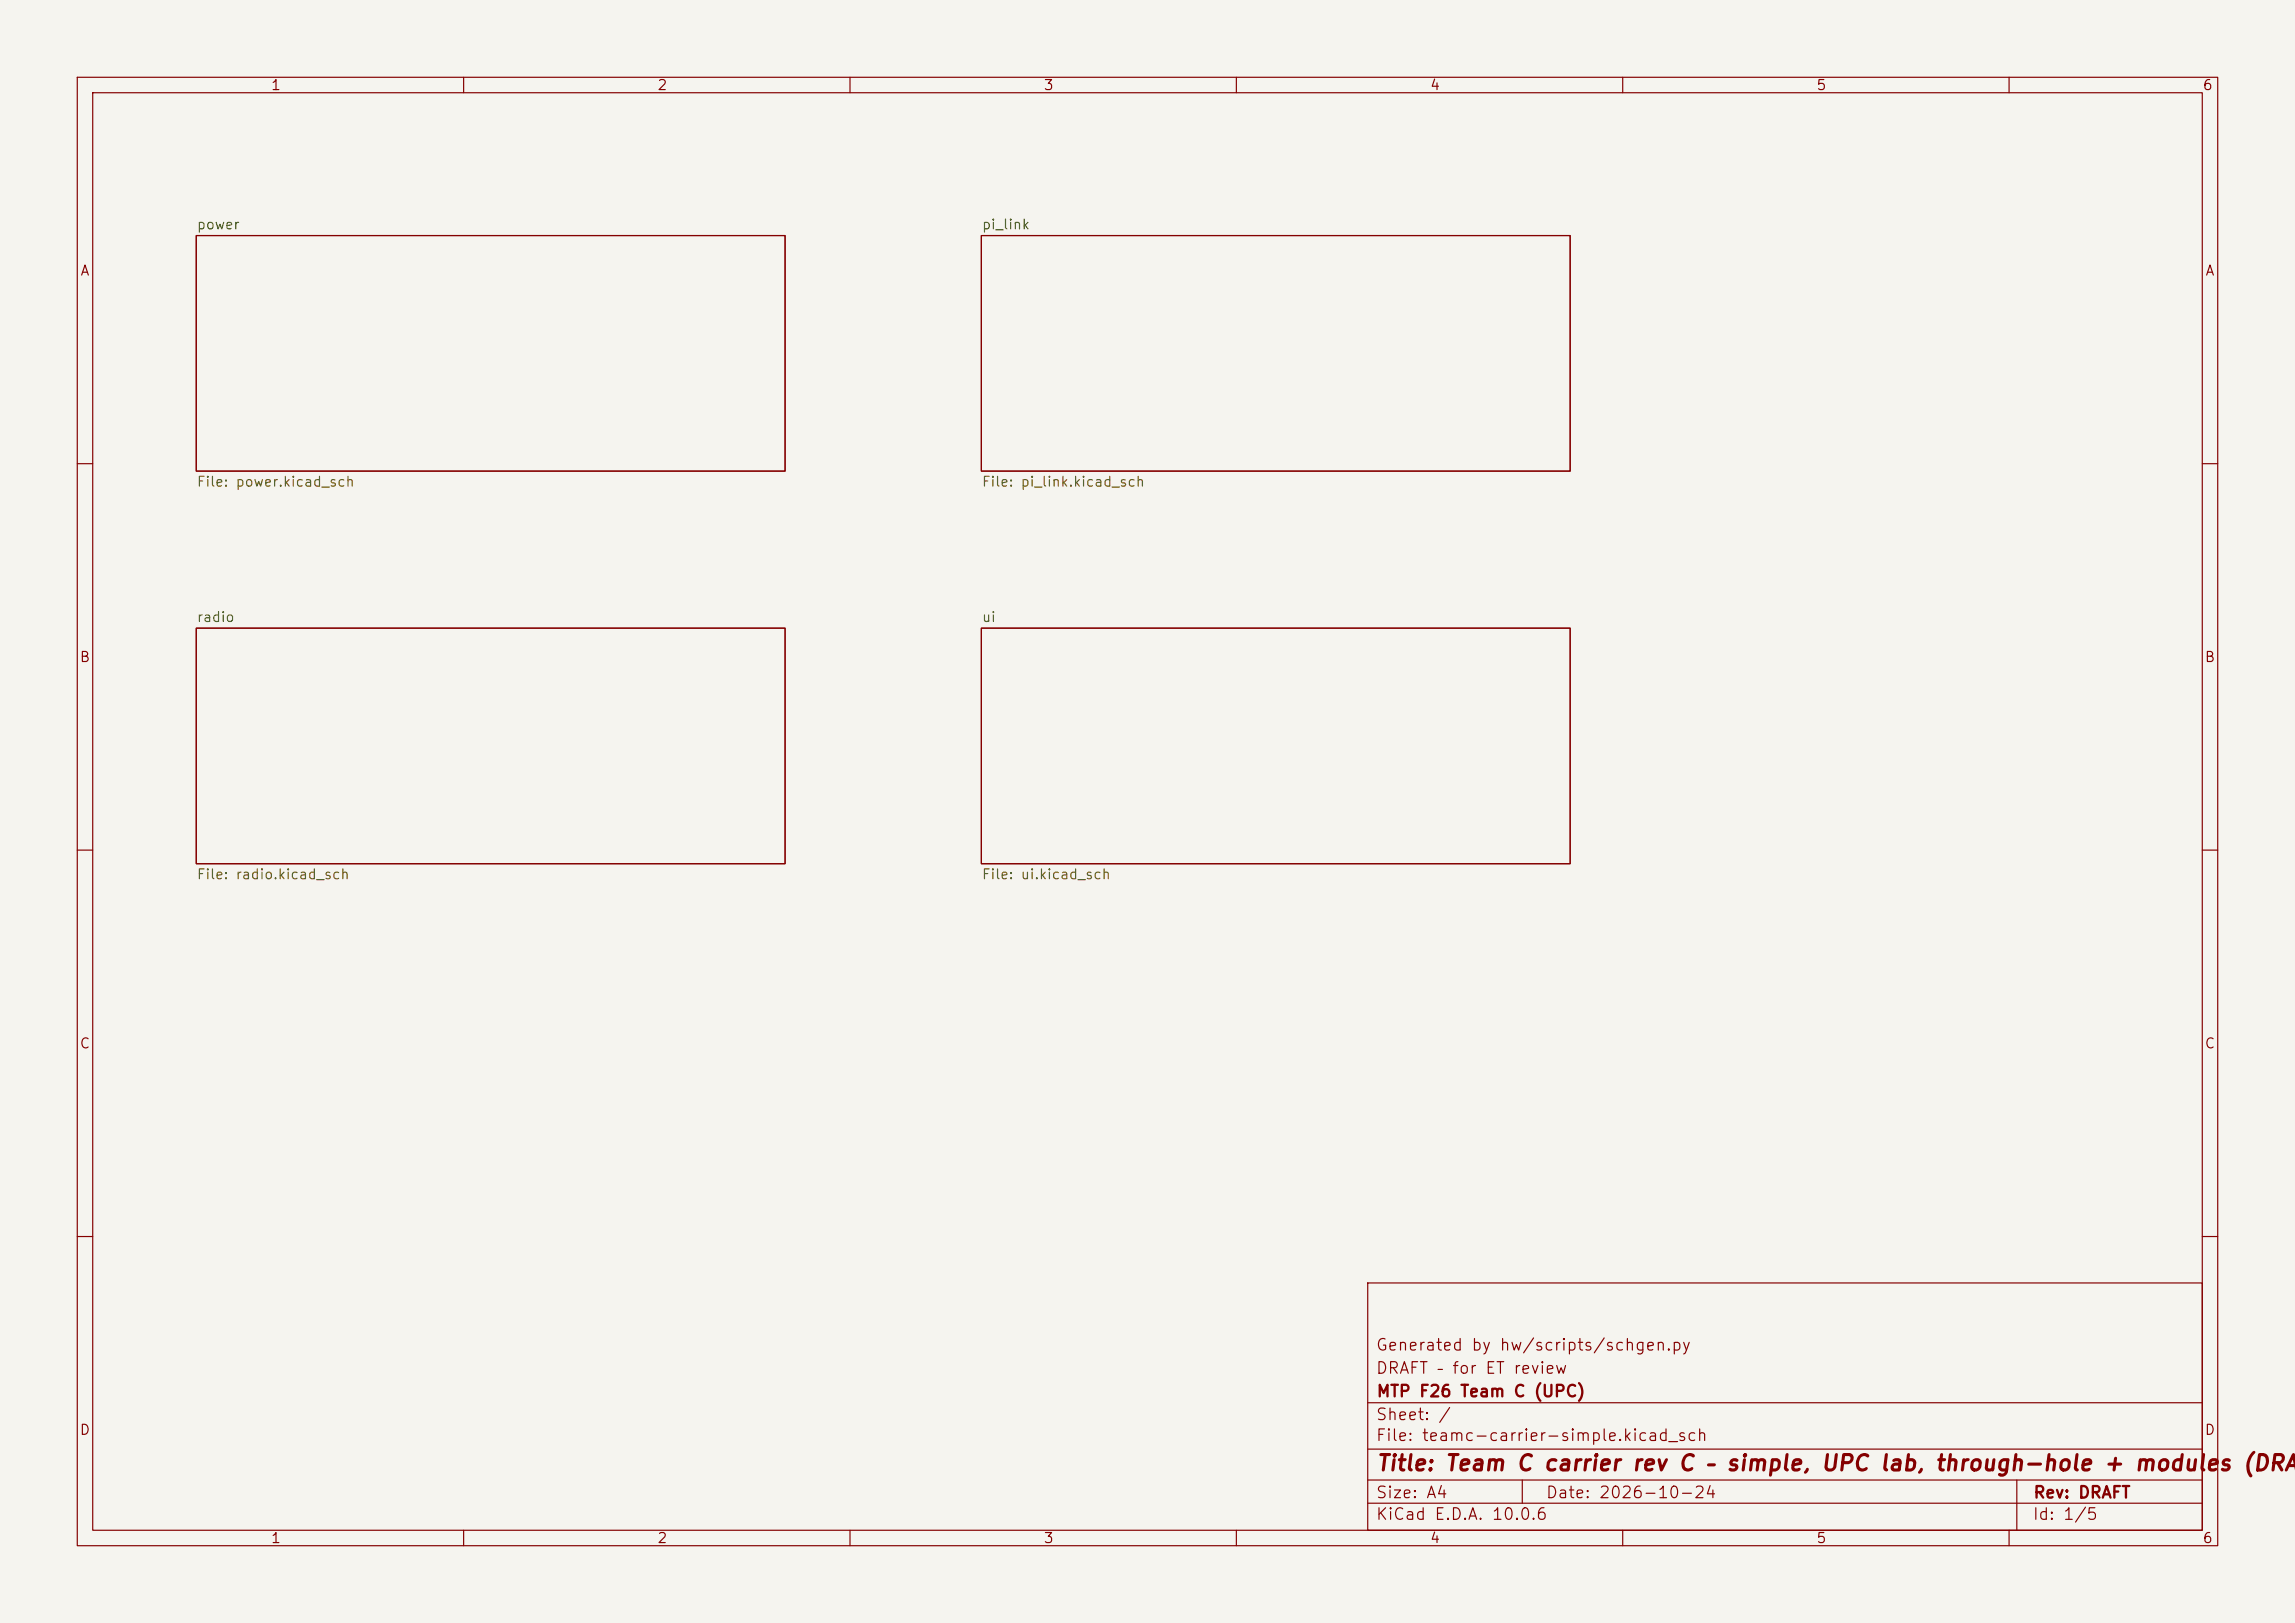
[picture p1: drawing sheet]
<svg xmlns="http://www.w3.org/2000/svg" width="297mm" height="210mm" viewBox="0 0 297 210" stroke-linecap="round" stroke-linejoin="round" font-family="sans-serif">
<defs><g id="words">
<text font-size="2" fill="#840000" x="178" y="190.8">Title: Team C carrier rev C – simple, UPC lab, through-hole + modules (DRAF</text>
<g font-size="1.5" fill="#840000">
<text x="178" y="178.1">DRAFT – for ET review</text>
<text x="178" y="175.1">Generated by hw/scripts/schgen.py</text>
<text x="178" y="184.1">Sheet: /</text>
<text x="178" y="181.1">MTP F26 Team C (UPC)</text>
<text x="178" y="186.8">File: teamc-carrier-simple.kicad_sch</text>
<text x="178" y="197">KiCad E.D.A. 10.0.6</text>
<text x="178" y="194.2">Size: A4</text>
<text x="200" y="194.2">Date: 2026-10-24</text>
<text x="263" y="197">Id: 1/5</text>
<text x="263" y="194.2">Rev: DRAFT</text>
</g>
<g font-size="1.3" fill="#840000">
<text x="35" y="12">1</text>
<text x="85" y="12">2</text>
<text x="135" y="12">3</text>
<text x="185" y="12">4</text>
<text x="235" y="12">5</text>
<text x="285" y="12">6</text>
<text x="10.3" y="36">A</text>
<text x="285.3" y="36">A</text>
<text x="10.2" y="86">B</text>
<text x="285.2" y="86">B</text>
<text x="10.2" y="136">C</text>
<text x="285.2" y="136">C</text>
<text x="10.2" y="186">D</text>
<text x="285.2" y="186">D</text>
<text x="35" y="200">1</text>
<text x="85" y="200">2</text>
<text x="135" y="200">3</text>
<text x="185" y="200">4</text>
<text x="235" y="200">5</text>
<text x="285" y="200">6</text>
</g>
<g font-size="1.3" fill="#006464">
<text x="25.4" y="30">power</text>
<text x="127" y="30">pi_link</text>
<text x="25.4" y="80.8">radio</text>
<text x="127" y="80.8">ui</text>
</g>
<g font-size="1.3" fill="#725600">
<text x="25.4" y="63.3">File: power.kicad_sch</text>
<text x="127" y="63.3">File: pi_link.kicad_sch</text>
<text x="25.4" y="114.1">File: radio.kicad_sch</text>
<text x="127" y="114.1">File: ui.kicad_sch</text>
</g>
</g></defs>
<path d="M0 0h297v210h-297z" fill="#f5f4ef" stroke="#f5f4ef" stroke-width=".13"/>
<g fill="none" stroke="#840000" stroke-width=".15">
<path d="M10 10h277v190h-277zM12 12h273v186h-273zM60 10v2M110 10v2M160 10v2M210 10v2M260 10v2M25.4 30.5h76.2v30.5h-76.2zM127 30.5h76.2v30.5h-76.2zM10 60h2M285 60h2M25.4 81.3h76.2v30.5h-76.2z"/>
<path d="M127 81.3h76.2v30.5h-76.2zM10 110h2M285 110h2M10 160h2M177 166h108v32h-108zM285 160h2M60 198v2M110 198v2M160 198v2M177 194.5h108M177 191.5h108M177 187.5h108"/>
<path d="M177 181.5h108M197 191.5v3M210 198v2M260 198v2M261 191.5v6.5"/>
</g>
<use href="#words"/>
</svg>
